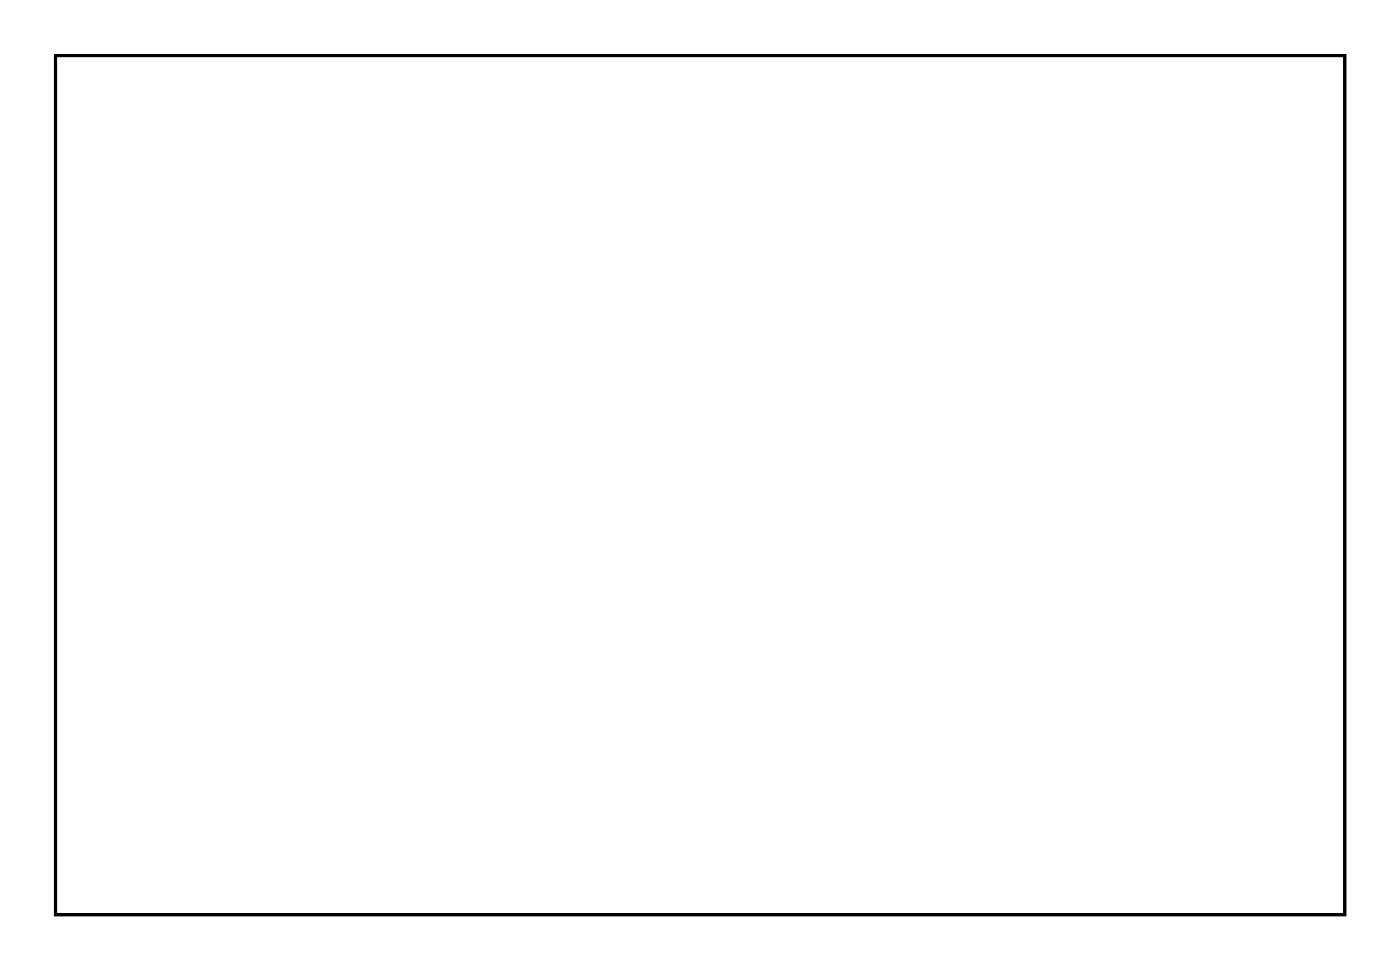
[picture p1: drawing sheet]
<svg xmlns="http://www.w3.org/2000/svg" width="92mm" height="63mm" viewBox="0 0 92 63" stroke-linecap="round" stroke-linejoin="round" font-family="sans-serif">
<path d="M3.6 3.6h84.5v56.3h-84.5z" fill="none" stroke="#000" stroke-width=".2"/>
<path d="M3.6 3.6h84.5v56.3h-84.5zM3.6 3.6v56.3h84.5v-56.3z" fill="#000"/>
<circle cx="44.4" cy="22.3" r=".74" fill="#fff"/>
<circle cx="44.4" cy="22.3" r=".74" fill="none" stroke="#fff" stroke-width=".76" stroke-linecap="butt"/>
<circle cx="44.4" cy="24.8" r=".74" fill="#fff"/>
<circle cx="44.4" cy="24.8" r=".74" fill="none" stroke="#fff" stroke-width=".76" stroke-linecap="butt"/>
<circle cx="44.4" cy="27.4" r=".74" fill="#fff"/>
<circle cx="44.4" cy="27.4" r=".74" fill="none" stroke="#fff" stroke-width=".76" stroke-linecap="butt"/>
<circle cx="44.4" cy="29.9" r=".74" fill="#fff"/>
<circle cx="44.4" cy="29.9" r=".74" fill="none" stroke="#fff" stroke-width=".76" stroke-linecap="butt"/>
<circle cx="44.4" cy="32.5" r=".74" fill="#fff"/>
<circle cx="44.4" cy="32.5" r=".74" fill="none" stroke="#fff" stroke-width=".76" stroke-linecap="butt"/>
<circle cx="44.4" cy="35" r=".74" fill="#fff"/>
<circle cx="44.4" cy="35" r=".74" fill="none" stroke="#fff" stroke-width=".76" stroke-linecap="butt"/>
<circle cx="39.3" cy="22.3" r=".74" fill="#fff"/>
<circle cx="39.3" cy="22.3" r=".74" fill="none" stroke="#fff" stroke-width=".76" stroke-linecap="butt"/>
<circle cx="39.3" cy="24.8" r=".74" fill="#fff"/>
<circle cx="39.3" cy="24.8" r=".74" fill="none" stroke="#fff" stroke-width=".76" stroke-linecap="butt"/>
<circle cx="39.3" cy="27.4" r=".74" fill="#fff"/>
<circle cx="39.3" cy="27.4" r=".74" fill="none" stroke="#fff" stroke-width=".76" stroke-linecap="butt"/>
<circle cx="39.3" cy="29.9" r=".74" fill="#fff"/>
<circle cx="39.3" cy="29.9" r=".74" fill="none" stroke="#fff" stroke-width=".76" stroke-linecap="butt"/>
<circle cx="39.3" cy="32.5" r=".74" fill="#fff"/>
<circle cx="39.3" cy="32.5" r=".74" fill="none" stroke="#fff" stroke-width=".76" stroke-linecap="butt"/>
<circle cx="39.3" cy="35" r=".74" fill="#fff"/>
<circle cx="39.3" cy="35" r=".74" fill="none" stroke="#fff" stroke-width=".76" stroke-linecap="butt"/>
<circle cx="15.2" cy="41.3" r=".74" fill="#fff"/>
<circle cx="15.2" cy="41.3" r=".74" fill="none" stroke="#fff" stroke-width=".76" stroke-linecap="butt"/>
<circle cx="15.2" cy="43.9" r=".74" fill="#fff"/>
<circle cx="15.2" cy="43.9" r=".74" fill="none" stroke="#fff" stroke-width=".76" stroke-linecap="butt"/>
<circle cx="15.2" cy="46.4" r=".74" fill="#fff"/>
<circle cx="15.2" cy="46.4" r=".74" fill="none" stroke="#fff" stroke-width=".76" stroke-linecap="butt"/>
<circle cx="15.2" cy="49" r=".74" fill="#fff"/>
<circle cx="15.2" cy="49" r=".74" fill="none" stroke="#fff" stroke-width=".76" stroke-linecap="butt"/>
<circle cx="15.2" cy="51.5" r=".74" fill="#fff"/>
<circle cx="15.2" cy="51.5" r=".74" fill="none" stroke="#fff" stroke-width=".76" stroke-linecap="butt"/>
<circle cx="15.2" cy="54" r=".74" fill="#fff"/>
<circle cx="15.2" cy="54" r=".74" fill="none" stroke="#fff" stroke-width=".76" stroke-linecap="butt"/>
<circle cx="77.4" cy="41.3" r=".74" fill="#fff"/>
<circle cx="77.4" cy="41.3" r=".74" fill="none" stroke="#fff" stroke-width=".76" stroke-linecap="butt"/>
<circle cx="77.4" cy="43.9" r=".74" fill="#fff"/>
<circle cx="77.4" cy="43.9" r=".74" fill="none" stroke="#fff" stroke-width=".76" stroke-linecap="butt"/>
<circle cx="77.4" cy="46.4" r=".74" fill="#fff"/>
<circle cx="77.4" cy="46.4" r=".74" fill="none" stroke="#fff" stroke-width=".76" stroke-linecap="butt"/>
<circle cx="77.4" cy="49" r=".74" fill="#fff"/>
<circle cx="77.4" cy="49" r=".74" fill="none" stroke="#fff" stroke-width=".76" stroke-linecap="butt"/>
<circle cx="77.4" cy="51.5" r=".74" fill="#fff"/>
<circle cx="77.4" cy="51.5" r=".74" fill="none" stroke="#fff" stroke-width=".76" stroke-linecap="butt"/>
<circle cx="77.4" cy="54" r=".74" fill="#fff"/>
<circle cx="77.4" cy="54" r=".74" fill="none" stroke="#fff" stroke-width=".76" stroke-linecap="butt"/>
</svg>
